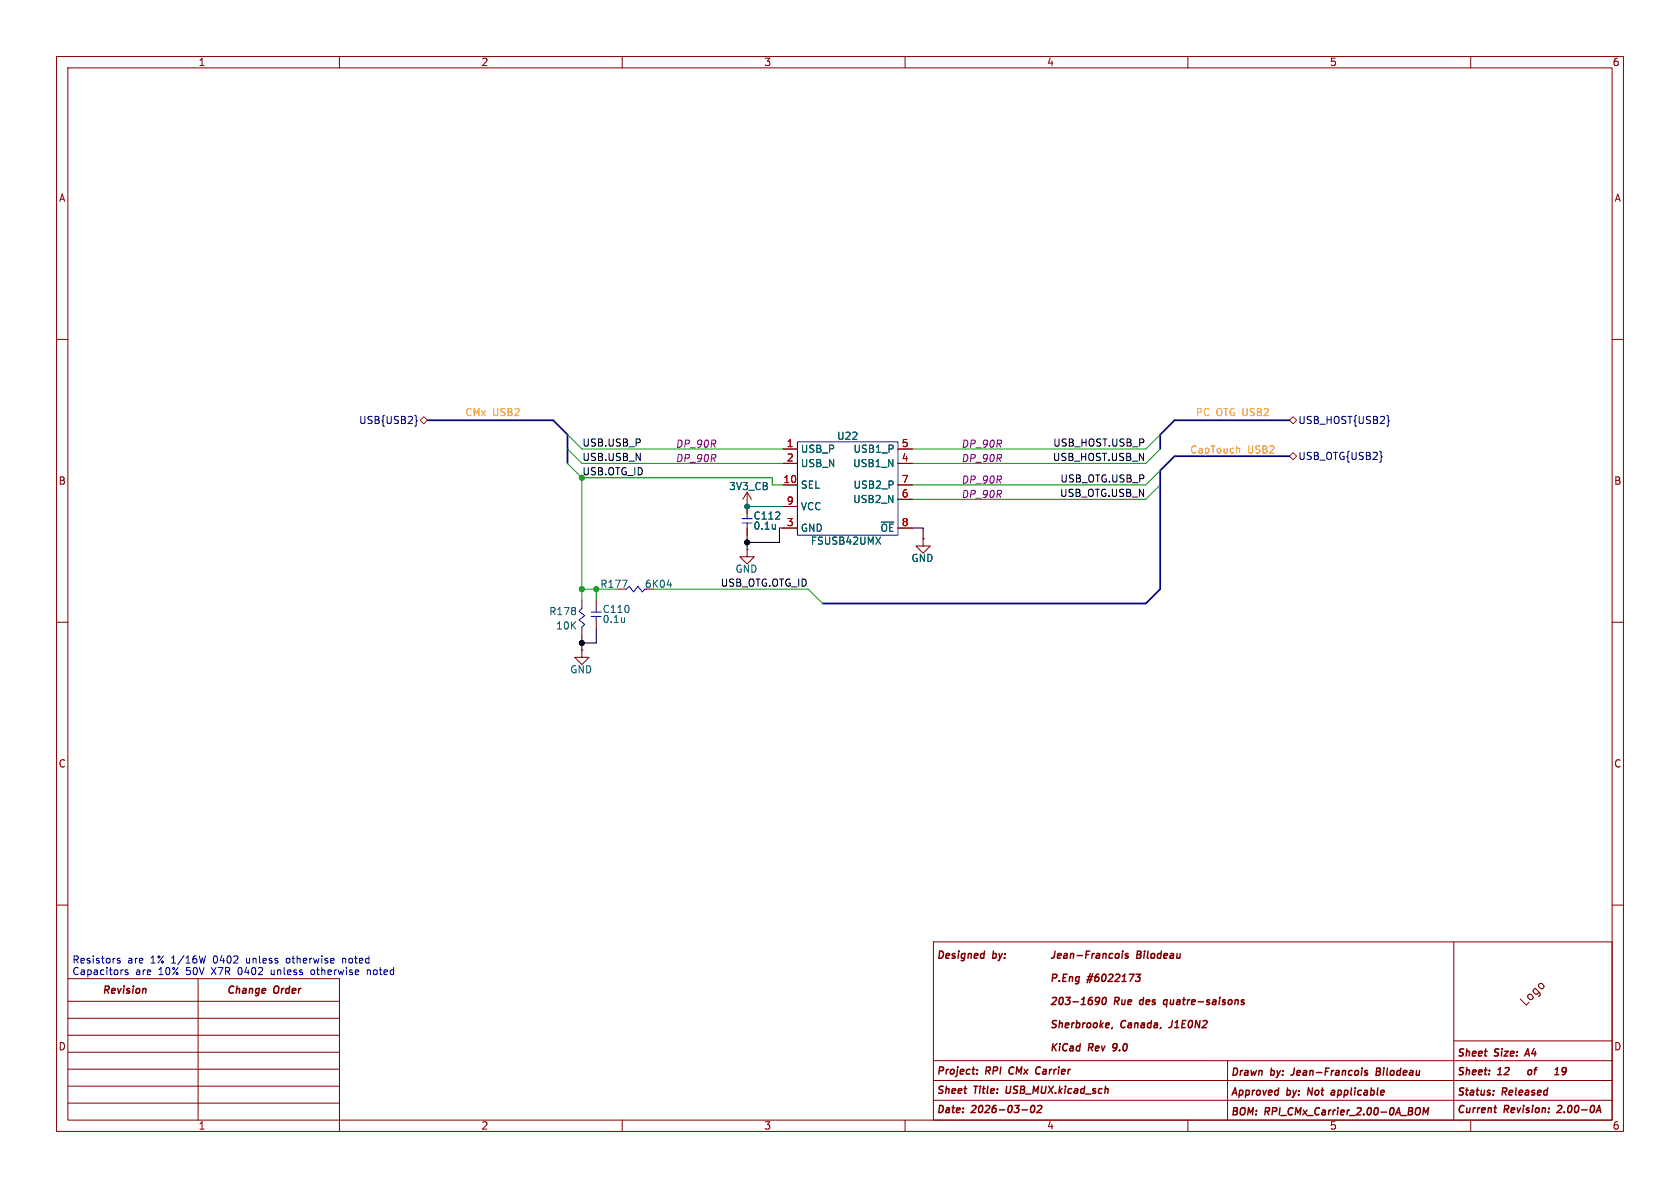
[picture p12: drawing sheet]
<svg xmlns="http://www.w3.org/2000/svg" width="297mm" height="210mm" viewBox="0 0 297 210" stroke-linecap="round" stroke-linejoin="round" font-family="sans-serif">
<defs><g id="words">
<text font-size="2.1" fill="#840000" x="269.7" y="178.2" transform="rotate(-45 269.7 178.2)">Logo</text>
<g font-size="1.8" fill="#840000">
<text x="35" y="11.9">1</text>
<text x="85" y="11.9">2</text>
<text x="135" y="11.9">3</text>
<text x="185" y="11.9">4</text>
<text x="235" y="11.9">5</text>
<text x="285" y="11.9">6</text>
<text x="10.3" y="35.9">A</text>
<text x="285.3" y="35.9">A</text>
<text x="10.3" y="85.9">B</text>
<text x="285.3" y="85.9">B</text>
<text x="10.3" y="135.9">C</text>
<text x="285.3" y="135.9">C</text>
<text x="18" y="176">Revision</text>
<text x="40" y="176">Change</text>
<text x="48.4" y="176">Order</text>
<text x="175.5" y="178">by: Jean-Francois</text>
<text x="206.2" y="178">P.Eng</text>
<text x="10.3" y="185.9">D</text>
<text x="285.3" y="185.9">D</text>
<text x="165.5" y="190.3">Project:</text>
<text x="174.3" y="190.3">RPI</text>
<text x="178.9" y="190.3">CMx</text>
<text x="184.1" y="190.3">Carrier</text>
<text x="217.5" y="190.5">Drawn</text>
<text x="224.7" y="190.5">by:</text>
<text x="228.9" y="190.5">Jean-Francois</text>
<text x="244.3" y="190.5">Bilodeau</text>
<text x="257.5" y="187.1">Sheet</text>
<text x="257.5" y="190.4">Sheet:</text>
<text x="264.2" y="187.1">Size:</text>
<text x="264.8" y="190.4">12</text>
<text x="270.3" y="187.1">A4</text>
<text x="271.7" y="190.4">of</text>
<text x="165.5" y="197.1">Date:</text>
<text x="165.5" y="193.7">Sheet</text>
<text x="171.8" y="197.1">2026-03-02</text>
<text x="172.2" y="193.7">Title:</text>
<text x="178.4" y="193.7">USB_MUX.kicad_sch</text>
<text x="217.5" y="197.5">BOM:</text>
<text x="217.5" y="194">Approved</text>
<text x="223.6" y="197.5">RPI_CMx_Carrier_2.00-0A_BOM</text>
<text x="227.5" y="194">by:</text>
<text x="231.7" y="194">Not</text>
<text x="236.4" y="194">applicable</text>
<text x="257.5" y="197.1">Current</text>
<text x="257.5" y="194">Status:</text>
<text x="265.6" y="194">Released</text>
<text x="265.9" y="197.1">Revision:</text>
<text x="275.9" y="197.1">2.00-0A</text>
<text x="35" y="199.9">1</text>
<text x="85" y="199.9">2</text>
<text x="135" y="199.9">3</text>
<text x="185" y="199.9">4</text>
<text x="235" y="199.9">5</text>
<text x="285" y="199.9">6</text>
</g>
<g font-size="1.8" fill="#000084">
<text x="63.4" y="75.2">USB{USB2}</text>
<text x="229.4" y="75.2">USB_HOST{USB2}</text>
<text x="229.4" y="81.5">USB_OTG{USB2}</text>
</g>
<g font-size="1.8" fill="#f90">
<text x="82.2" y="73.8">CMx</text>
<text x="87.1" y="73.8">USB2</text>
<text x="211.3" y="73.8">PC</text>
<text x="215" y="73.8">OTG USB2</text>
<text x="210.3" y="80.4">CapTouch</text>
<text x="220.5" y="80.4">USB2</text>
</g>
<g font-size="1.8" fill="#006464">
<text x="147.9" y="78">U22</text>
<text x="141.5" y="80.2">USB_P</text>
<text x="141.5" y="82.8">USB_N</text>
<text x="150.7" y="82.8">USB1_N</text>
<text x="150.8" y="80.2">USB1_P</text>
<text x="128.8" y="86.8">3V3_CB</text>
<text x="141.5" y="86.6">SEL</text>
<text x="150.7" y="89.1">USB2_N</text>
<text x="150.8" y="86.6">USB2_P</text>
<text x="133.1" y="92">C112</text>
<text x="133.1" y="93.8">0.1u</text>
<text x="141.5" y="90.4">VCC</text>
<text x="141.5" y="94.2">GND</text>
<text x="155.6" y="94.2">~{OE}</text>
<text x="129.9" y="101.4">GND</text>
<text x="143.2" y="96.5">FSUSB42UMX</text>
<text x="161" y="99.5">GND</text>
<text x="106" y="104.1">R177</text>
<text x="113.9" y="104.1">6K04</text>
<text x="97" y="108.9">R178</text>
<text x="98.2" y="111.5">10K</text>
<text x="106.4" y="108.6">C110</text>
<text x="106.4" y="110.3">0.1u</text>
<text x="100.7" y="119.2">GND</text>
</g>
<g font-size="1.8" fill="#0f0f0f">
<text x="102.9" y="81.6">USB.USB_N</text>
<text x="102.9" y="79">USB.USB_P</text>
<text x="186" y="81.6">USB_HOST.USB_N</text>
<text x="186.1" y="79">USB_HOST.USB_P</text>
<text x="187.3" y="87.9">USB_OTG.USB_N</text>
<text x="187.4" y="85.4">USB_OTG.USB_P</text>
<text x="127.3" y="103.8">USB_OTG.OTG_ID</text>
</g>
<g font-size="1.8" fill="#840084">
<text x="119.4" y="81.9">DP_90R</text>
<text x="119.4" y="79.3">DP_90R</text>
<text x="169.9" y="81.9">DP_90R</text>
<text x="169.9" y="79.3">DP_90R</text>
<text x="169.9" y="88.2">DP_90R</text>
<text x="169.9" y="85.7">DP_90R</text>
</g>
<g font-size="1.8" fill="#a90000">
<text x="139" y="79.1">1</text>
<text x="139" y="81.7">2</text>
<text x="159.3" y="79.1">5</text>
<text x="159.3" y="81.7">4</text>
<text x="138.4" y="85.5">10</text>
<text x="139" y="89.3">9</text>
<text x="159.3" y="85.5">7</text>
<text x="159.3" y="88">6</text>
<text x="139" y="93.1">3</text>
<text x="159.3" y="93.1">8</text>
</g>
<text font-size="1.8" fill="#009600" x="102.9" y="84.1">USB.OTG_ID</text>
<g font-size="1.8" fill="#0000c2">
<text x="12.7" y="170.5">Resistors</text>
<text x="12.7" y="172.6">Capacitors</text>
<text x="22.6" y="170.5">are</text>
<text x="24" y="172.6">are</text>
<text x="26.8" y="170.5">1%</text>
<text x="28.2" y="172.6">10%</text>
<text x="30.6" y="170.5">1/16W</text>
<text x="33.2" y="172.6">50V</text>
<text x="37.9" y="172.6">X7R</text>
<text x="38.2" y="170.5">0402</text>
<text x="42.7" y="172.6">0402</text>
<text x="44.2" y="170.5">unless</text>
<text x="48.8" y="172.6">unless</text>
<text x="51.5" y="170.5">otherwise</text>
<text x="56" y="172.6">otherwise</text>
<text x="61.6" y="170.5">noted</text>
<text x="66.2" y="172.6">noted</text>
</g>
</g></defs>
<g fill="none" stroke="#840000" stroke-width=".18">
<path d="M10 10h277v190h-277zM12 12h273v186h-273zM60 10v2M110 10v2M160 10v2M210 10v2M260 10v2M10 60h2M138.4 79.4h2.6M158.7 79.4h2.6M285 60h2M132.1 97.2v1.2h1.2l-1.2 1.3-1.3-1.3h1.3"/>
<path d="M132.1 97.2h.1M132.1 89.5h.1M132.1 87v3.8M132.1 93.3v1.3M132.1 87l-.8 1.3M132.1 87l.7 1.3M138.4 81.9h2.6M138.4 85.7h2.6M138.4 89.5h2.6M138.4 93.3h2.6M158.7 81.9h2.6M158.7 85.7h2.6"/>
<path d="M158.7 93.3h2.6M158.7 88.3h2.6M163.2 95.3v1.2h1.3l-1.3 1.3-1.3-1.3h1.3M163.2 95.3h.1M10 110h2M102.9 114.9v1.3h1.2l-1.2 1.3-1.3-1.3h1.3M102.9 114.9h.1M102.9 106v1.3M102.9 111.1v1.3M105.4 106v1.3M105.4 109.9v1.2M285 110h2"/>
<path d="M10 160h2M12 173h48v27M12 177h48M35 173v25M165 166.5h120v31.5h-120zM257 166.5v31.5M285 160h2M12 180h48M12 183h48M12 186h48M12 189h48M12 192h48"/>
<path d="M12 195h48M110 198v2M160 198v2M165 194.5h120M165 191h120M165 187.5h120M210 198v2M217 187.5v10.5M257 184h28M260 198v2"/>
</g>
<g fill="none" stroke="#840000" stroke-width=".25">
<path d="M166.1 168.1a.63 .63 0 0 1 .7 .5 .63 .63 0 0 1-.3 .7l-.5 .1zM167.2 169l.7-.1-.1-.3h-.3l-.2 .1v.6h.4M168.9 168.6h-.3l-.3 .2 .5 .2v.3h-.5M169.5 168.6l-.1 .8M169.5 168.1v.2M170.6 168.6h-.5l-.2 .6 .2 .2 .4-.1M170.6 168.6l-.1 1-.3 .2h-.3M171.2 168.7l.2-.1h.3v.8M171.2 168.6l-.1 .8M172.3 169l.6-.1-.1-.3h-.3l-.2 .1v.6h.5M174 168.6h-.5l-.2 .6 .2 .2 .4-.1M174.1 168.1l-.2 1.3"/>
<path d="M175.6 168.6h.5v.6l-.3 .2-.3-.1M175.6 168.1l-.1 1.3M176.6 168.6l.2 .8M176.8 169.4l-.4 .4M177.2 168.6l-.4 .8M177.6 169.3v.1M177.7 168.6v.1M186.1 172.9l.6-.1 .1-.2v-.3l-.2-.1h-.4l-.2 1.3M186.5 168.1l-.2 1.1-.4 .2M187 169l.6-.1-.1-.3h-.3l-.2 .1v.6h.5M187.3 173.4v.1M188 172.8h.4"/>
<path d="M188.1 168.6h.5v.8M188.6 172.2h-.6l-.1 1.3h.6M188.7 168.9h-.5l-.2 .2 .2 .3 .4-.1M189.1 172.8l.2-.2 .3 .1v.8M189.1 172.6l-.1 .9M189.3 168.7l.2-.1h.3l-.1 .8M189.3 168.6l-.1 .8M190.4 168.9h1M190.8 172.7h-.5l-.2 .5 .2 .3 .4-.1M190.8 172.6l-.1 1.1-.3 .2h-.3M191.1 177.6h.8M191.2 176.7l.5-.4-.2 1.3"/>
<path d="M192 168.7h.4M192.1 173.2h.9M192.3 172.6h.9M192.7 168.1h-.6l-.2 1.3M192.8 172.1l-.6 1.6M193.1 176.3l-.4 .1a.88 .88 0 0 0-.1 1.2l.4-.1 .1-.5-.2-.2h-.2l-.3 .2M193.1 168.6l-.1 .8M193.2 172.1l-.6 1.6M193.5 168.6l-.4 .2M193.9 168.6h.5l-.1 .8M194.3 172.2l-.4 .1a.88 .88 0 0 0-.2 1.2l.5-.1 .1-.5-.2-.2h-.3l-.2 .2M194.4 176.9l-.3 .2h-.2l-.3-.2 .1-.3 .3-.3h.2l.2 .3a.96 .96 0 0 1-.5 1h-.2"/>
<path d="M194.4 168.9h-.4l-.2 .2 .1 .3 .4-.1M195 172.3l.3-.1a.75 .75 0 0 1-.3 1.3l-.2-.1v-.4zM195 176.4l.3-.1a.75 .75 0 0 1-.2 1.3l-.2-.1-.1-.4zM195 168.7l.2-.1h.3v.8M195 168.6l-.1 .8M196.1 172.3l.5-.1 .1 .1v.3l-.9 .9h.8M196.7 168.6h-.4l-.2 .6 .2 .2 .3-.1M197.1 177l.6-.1 .1-.2v-.3l-.2-.1h-.4l-.2 1.3M197.3 172.3l.5-.1 .1 .1 .1 .3-.9 .9h.7M197.3 168.7l.2-.1 .3 .1v.5l-.1 .1-.3 .1-.2-.1zM197.4 177l.3 .6M198.3 173.5h.8"/>
<path d="M198.4 176.7l-.1 .8 .3 .1 .2-.1M198.4 168.6l-.1 .8M198.4 172.6l.5-.4-.2 1.3M198.5 168.1v.2M198.9 176.7l-.1 .9M199.4 177.2l.6-.2v-.2l-.4-.1-.2 .2v.6h.5M199.5 168.6h-.3l-.3 .2 .5 .2v.3h-.5M199.6 172.2h.9l-.7 1.3M200.8 172.2h.8l-.5 .5 .4 .1-.1 .6-.2 .1-.5-.1M201 168.7h.4M201.1 168.1h.4l.2 .3-.3 .3 .3 .2v.3l-.3 .2h-.5zM202.1 176.8h-.5l-.2 .5 .3 .3 .3-.1"/>
<path d="M202.2 176.3l-.2 1.3M202.3 168.6l-.1 .8M202.4 168.1l-.1 .2M202.6 177.2l.6-.2v-.2l-.4-.1-.2 .2v.6h.5M203 168.1l-.2 1.1 .2 .2M203.6 168.7l.2-.1 .3 .1v.5l-.1 .1-.3 .1-.2-.1zM204.2 176.8l-.3-.1-.2 .3 .5 .2-.1 .3h-.4M205.3 168.6h-.5l-.2 .6 .2 .2 .4-.1M205.3 168.1l-.1 1.3M205.8 169l.6-.1v-.3h-.4l-.2 .1v.6h.5M207 168.6h.4v.8M207.5 168.9h-.5l-.2 .2 .2 .3 .4-.1"/>
<path d="M208.1 168.6v.7l.3 .1 .2-.1M208.7 168.6l-.2 .8M211.8 177.1h1M213.8 176.8l-.2-.1-.3 .3 .5 .2v.3h-.5M214.5 176.8h.4v.8M215 177l-.5 .1-.2 .2 .2 .3 .4-.1M215.6 176.7l-.1 .9M215.7 176.3l-.1 .1M216.6 176.8l-.3-.1-.2 .3 .5 .2-.1 .3h-.4M217.2 176.9l.2-.2 .4 .2v.4l-.2 .2-.3 .1-.1-.1zM218.4 176.9l.2-.2 .3 .1-.1 .8M218.4 176.7l-.1 .9"/>
<path d="M220 176.8l-.3-.1-.2 .3 .4 .2v.3h-.5M172.7 189.8v.1M172.8 189.1v.1M178 192l-.2 1 .3 .3M178.6 188.8l-.2 .5 .2 .5M180.7 196.2h.9M182.4 195.5l.3-.1a.75 .75 0 0 1-.3 1.3l-.2-.1v-.4zM183.3 189.8h.5M183.5 195.5l.5-.1 .1 .1 .1 .3-.9 .9h.7M183.7 188.6l-.3 .1M186.2 184.5l-.2 1.3M186.3 185l.4 .8"/>
<path d="M186.8 180.5l-.5-.1-.2 .1v.4l.5 .2 .1 .3-.3 .3-.5-.1M186.9 184.5l-.8 .7M187.3 180.9l.2-.1 .3 .1-.1 .8M187.4 180.4l-.2 1.3M187.4 184.9l-.1 .9M187.4 184.5v.1M188.3 181.2l.7-.1-.1-.2-.3-.1-.2 .2v.6h.4M188.7 184.6a.61 .61 0 0 0-.8 .4 .61 .61 0 0 0 .5 .8l.2-.2M189.2 185h.5v.8M189.5 180.8l-.1 .9M189.7 185.2l-.4 .1-.2 .2 .2 .3 .4-.1M189.9 180.8l-.4 .3"/>
<path d="M190.3 180.9h.5l.1 .5-.3 .3-.4-.1M190.4 180.4l-.2 1.3M190.9 185h-.5l-.1 .5 .2 .3 .3-.1M191 184.5l-.2 1.3M191.5 180.8l-.1 .9M191.8 180.8l-.3 .3M192.3 180.9l.1-.1 .4 .1v.5l-.1 .2-.4 .1-.1-.2zM192.5 185.2l.6-.1 .1-.2v-.3l-.2-.1h-.4l-.2 1.3M192.8 185.2l.3 .6M193.4 180.9l.2-.1 .3 .1v.5l-.1 .2-.3 .1-.2-.2zM193.7 185.3l.6-.1v-.2l-.4-.1-.2 .2v.6h.5M194.6 180.4l-.1 1.3"/>
<path d="M194.6 181.2l.3 .5M194.7 184.9l.2 .9 .5-.9M195 180.8l-.5 .5M195.5 181.2l.6-.1v-.2l-.4-.1-.2 .2v.6h.5M196.6 181.6l-.1 .2M197.5 185l-.3 .3h-.3l-.2-.3 .1-.3 .2-.2h.3l.2 .2a.96 .96 0 0 1-.5 1.1h-.2M197.9 185.6v.2M198.7 184.6l.3-.1a.75 .75 0 0 1-.2 1.3l-.2-.2-.1-.3zM199 180.5a.61 .61 0 0 0-.8 .4 .61 .61 0 0 0 .4 .8l.3-.2M199.5 180.9h.5v.8M200 181.1l-.4 .1-.2 .2 .1 .3 .5-.1M200.7 180.9l.2-.1 .2 .1v.8"/>
<path d="M200.7 180.8l-.1 .9M201.8 180.9h.5v.8M202.3 181.1l-.4 .1-.2 .2 .1 .3 .5-.1M203.5 180.9h-.5l-.2 .5 .2 .3 .4-.1M203.6 180.4l-.2 1.3M204.1 180.9h.5v.8M204.6 181.1l-.4 .1-.2 .2 .1 .3 .5-.1M205.2 181.6l-.1 .2M207.3 180.4l-.2 1.1-.5 .2M207.6 181.7h.8M207.8 180.8l.4-.4-.2 1.3M209 181h.4"/>
<path d="M209.7 180.4h-.6l-.2 1.3h.6M210.3 180.5l.3-.1a.75 .75 0 0 1-.3 1.3l-.2-.2v-.3zM212.2 180.4l-.2 1.3-.6-1.3-.1 1.3M212.7 180.5l.5-.1 .1 .1 .1 .3-.9 .9h.8M228.5 190l-.3 .1M231.3 192.3l-.1 1.3M235.3 193.5h.6M235.4 192.8h.5M235.9 193l-.5 .2M241.4 189.7h.3l.1 .2-.2 .2h-.3M241.5 189.2l.3 .1M243.3 189.4h.5"/>
<path d="M243.8 189.4l.1 .1M243.8 188.8h-.4l-.1 1.3 .6-.1M243.9 189.4h-.1M251.5 197.1l.2-1.3 .3 .9 .5-.9-.1 1.3M270.1 185.4l-.6 1.3M270.2 189.3l.2-.2 .4 .2v.4l-.2 .2-.3 .1-.2-.1zM271.2 189.1h.5M274.8 190h.8M275 189.1l.4-.4-.2 1.3M276 196l-.8 .7h.8M276.9 189.3l-.3 .2h-.3l-.2-.2 .1-.3 .2-.3h.3l.2 .3a.96 .96 0 0 1-.5 1h-.2M282.3 196.3h.6"/>
<path d="M282.7 195.4l.3 1.3"/>
</g>
<path d="M141 78.1h17.7v16.5h-17.7zM131.2 92.5h1.8M131.2 91.7h1.8M132.1 90.8v.9M132.1 92.5v.8M102.9 107.3v.3l-.5 .5 1 .7-1 .8 1 .8-.5 .5v.2M104.5 109h1.8M104.5 108.2h1.8M105.4 107.3v.9M105.4 109v.9M110.7 104.1l.6-.5 .7 1 .8-1 .7 1 .5-.5" fill="none" stroke="#00f" stroke-width=".18"/>
<path d="M137.1 92.7v.8M137.1 93.4l-.1 .1M154.8 94.9l.9 1.3M155.7 94.9l-.9 1.3M110 102.6h.9l-.6 1.2M110.4 109.2v.9M110.4 109.9l-.1 .1M117.9 103.4h.8" fill="none" stroke="#006464" stroke-width=".18"/>
<path d="M73.3 73.4l.3 .2v.6l.2 .2-.2 .2v.6l-.3 .2M245.2 73.4l.2 .2v.6l.2 .2-.2 .2v.6l-.2 .2M244.2 80.7h.1l-.1 .1" fill="none" stroke="#000084" stroke-width=".18"/>
<path d="M74.3 74.3l.6-.6 .7 .6-.7 .6zM228 74.3l.6-.6 .6 .6-.6 .6zM228 80.6l.6-.6 .6 .6-.6 .7z" fill="none" stroke="#725600" stroke-width=".18"/>
<path d="M75.6 74.3h22.2l2.5 2.5v5.1M228 74.3h-20.4l-2.5 2.5v2.6M228 80.6h-20.4l-2.5 2.6v20.9l-2.5 2.6h-57.2" fill="none" stroke="#000084" stroke-width=".3"/>
<path d="M132.1 94.6v2.6M138.4 93.3h-.6v2.6h-5.7M161.3 93.3h1.9v2M102.9 112.4v2.5M105.4 111.1v2.6h-2.5" fill="none" stroke="#000" stroke-width=".18"/>
<path d="M100.3 76.8l2.6 2.6h35.5M100.3 79.4l2.6 2.5h35.5M205.1 76.8l-2.5 2.6h-41.3M205.1 79.4l-2.5 2.5h-41.3M100.3 81.9l2.6 2.6M102.9 84.5v21.5M102.9 84.5h33.6v1.2h1.9M205.1 85.7l-2.5 2.6h-41.3M205.1 83.2l-2.5 2.5h-41.3M102.9 104.1h6.3M105.4 104.1v1.9M115.6 104.1h27.3l2.5 2.6" fill="none" stroke="#009600" stroke-width=".18"/>
<path d="M132.1 89.5h6.3" fill="none" stroke="#008484" stroke-width=".18"/>
<g fill="none" stroke="#0000c2" stroke-width=".18">
<path d="M21.2 169.5l-.3-.1-.2 .2 .1 .2 .4 .1v.3h-.5M21.6 171.4h.2M22.6 171.5l-.3-.1-.2 .2 .1 .2 .4 .1v.3h-.5M36.3 169l-.3 1.2M42.2 171.1l-.1 .7 .2 .4M43.6 169.4v.7l.2 .1M47.9 171.4v.7l.4 .2M51 169.4l-.3 .1-.1 .1 .1 .5 .3 .1M55.5 171.5l-.3-.1-.2 .3v.5l.2 .1 .3-.1M60.6 169.5l.3-.1 .2 .2M60.6 169.4v.8M64.9 171.6l.2-.2 .3 .1 .1 .8"/>
<path d="M64.9 171.4v.9"/>
</g>
<path d="M218.8 79.2l.4 .2v.7" fill="none" stroke="#f90" stroke-width=".18"/>
<g fill="#000" stroke="#000" stroke-width=".18">
<circle cx="132.1" cy="95.9" r=".46"/>
<circle cx="102.9" cy="113.7" r=".46"/>
</g>
<g fill="#009600" stroke="#009600" stroke-width=".18">
<circle cx="105.4" cy="104.1" r=".46"/>
<circle cx="102.9" cy="104.1" r=".46"/>
</g>
<circle cx="132.1" cy="89.5" r=".46" fill="#008484" stroke="#008484" stroke-width=".18"/>
<use href="#words"/>
</svg>
